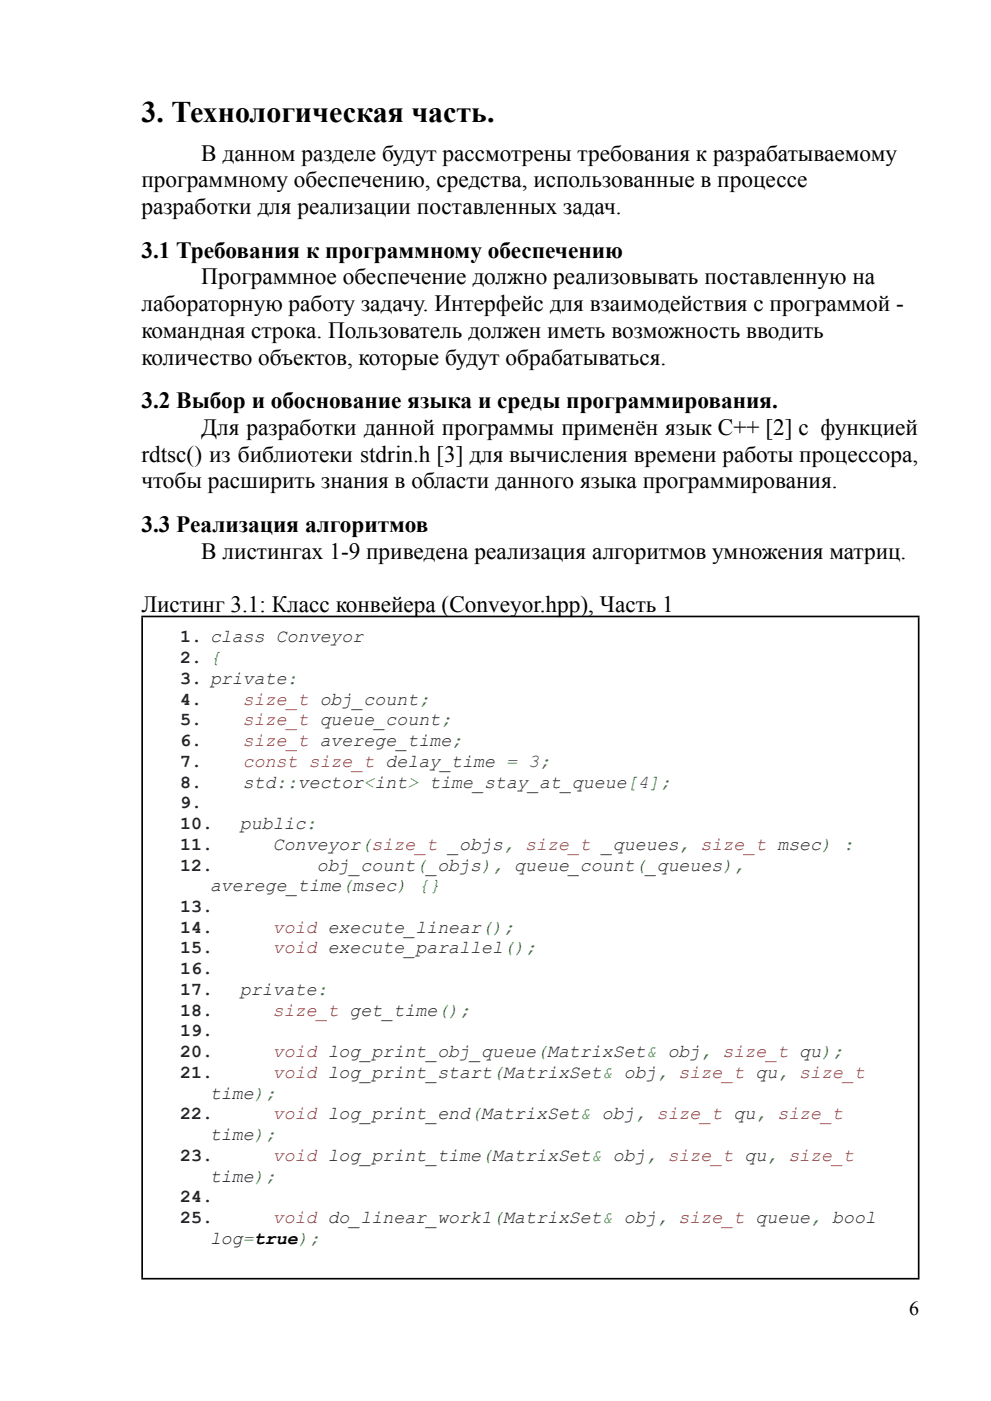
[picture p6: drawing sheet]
<svg xmlns="http://www.w3.org/2000/svg" width="210mm" height="297mm" viewBox="0 0 210 297" stroke-linecap="round" stroke-linejoin="round" font-family="sans-serif">
<defs><g id="words">
<text font-size="6.3" x="30" y="25.9">3. Технологическая часть.</text>
<g font-size="4.9">
<text x="42.7" y="34">В данном разделе будут рассмотрены требования к разрабатываемому</text>
<text x="30" y="39.7">программному обеспечению, средства, использованные в процессе</text>
<text x="30" y="45.4">разработки для реализации поставленных задач.</text>
<text x="30" y="54.6">3.1 Требования к программному обеспечению</text>
<text x="30" y="66">лабораторную работу задачу. Интерфейс для взаимодействия с программой -</text>
<text x="42.7" y="60.3">Программное обеспечение должно реализовывать поставленную на</text>
<text x="30" y="71.6">командная строка. Пользователь должен иметь возможность вводить</text>
<text x="30" y="77.3">количество объектов, которые будут обрабатываться.</text>
<text x="30" y="86.5">3.2 Выбор и обоснование языка и среды программирования.</text>
<text x="42.7" y="92.2">Для разработки данной программы применён язык С++ [2] с функцией</text>
<text x="30" y="97.9">rdtsc() из библиотеки stdrin.h [3] для вычисления времени работы процессора,</text>
<text x="30" y="103.6">чтобы расширить знания в области данного языка программирования.</text>
<text x="30" y="112.8">3.3 Реализация алгоритмов</text>
<text x="42.7" y="118.4">В листингах 1-9 приведена реализация алгоритмов умножения матриц.</text>
<text x="30" y="129.8">Листинг 3.1: Класс конвейера (Conveyor.hpp), Часть 1</text>
</g>
<text font-size="4.2" x="192.9" y="278.9">6</text>
<g font-size="3.9" fill="#212529">
<text x="38.2" y="136.2">1. class Conveyor</text>
<text x="38.2" y="140.6">2. {</text>
<text x="38.2" y="145">3. private:</text>
<text x="38.2" y="149.4">4.</text>
<text x="38.2" y="153.8">5.</text>
<text x="38.2" y="158.2">6.</text>
<text x="38.2" y="162.6">7.</text>
<text x="38.2" y="167">8.</text>
<text x="51.5" y="167">std::vector&lt;int&gt; time_stay_at_queue[4];</text>
<text x="38.2" y="171.4">9.</text>
<text x="38.2" y="175.8">10.</text>
<text x="50.9" y="175.8">public:</text>
<text x="38.2" y="180.2">11.</text>
<text x="38.2" y="184.6">12.</text>
<text x="57.9" y="180.2">Conveyor(size_t _objs, size_t _queues, size_t msec) :</text>
<text x="67.2" y="184.6">obj_count(_objs), queue_count(_queues),</text>
<text x="44.6" y="189">averege_time(msec) {}</text>
<text x="38.2" y="193.4">13.</text>
<text x="38.2" y="197.8">14.</text>
<text x="38.2" y="202.2">15.</text>
<text x="38.2" y="206.6">16.</text>
<text x="38.2" y="211">17.</text>
<text x="38.2" y="215.3">18.</text>
<text x="50.9" y="211">private:</text>
<text x="38.2" y="219.7">19.</text>
<text x="38.2" y="224.1">20.</text>
<text x="38.2" y="228.5">21.</text>
<text x="38.2" y="237.3">22.</text>
<text x="38.2" y="246.1">23.</text>
<text x="38.2" y="254.9">24.</text>
<text x="38.2" y="259.3">25.</text>
</g>
<g font-size="3.9" fill="#933">
<text x="51.5" y="149.4">size_t obj_count;</text>
<text x="51.5" y="153.8">size_t queue_count;</text>
<text x="51.5" y="158.2">size_t averege_time;</text>
<text x="51.5" y="162.6">const size_t delay_time = 3;</text>
<text x="57.9" y="197.8">void execute_linear();</text>
<text x="57.9" y="202.2">void execute_parallel();</text>
<text x="57.9" y="215.3">size_t get_time();</text>
<text x="57.9" y="224.1">void log_print_obj_queue(MatrixSet&amp; obj, size_t qu);</text>
<text x="57.9" y="228.5">void log_print_start(MatrixSet&amp; obj, size_t qu, size_t</text>
<text x="57.9" y="237.3">void log_print_end(MatrixSet&amp; obj, size_t qu, size_t</text>
<text x="57.9" y="246.1">void log_print_time(MatrixSet&amp; obj, size_t qu, size_t</text>
<text x="57.9" y="259.3">void do_linear_work1(MatrixSet&amp; obj, size_t queue, bool</text>
</g>
<g font-size="3.9" fill="#006">
<text x="44.6" y="232.9">time);</text>
<text x="44.6" y="241.7">time);</text>
<text x="44.6" y="250.5">time);</text>
<text x="44.6" y="263.7">log=true);</text>
</g>
</g></defs>
<path d="M30 130.7h165.1M30.2 130.9v140M194.9 130.9v140M30 271.1h165.1" fill="none" stroke="#000" stroke-width=".35"/>
<use href="#words"/>
</svg>
